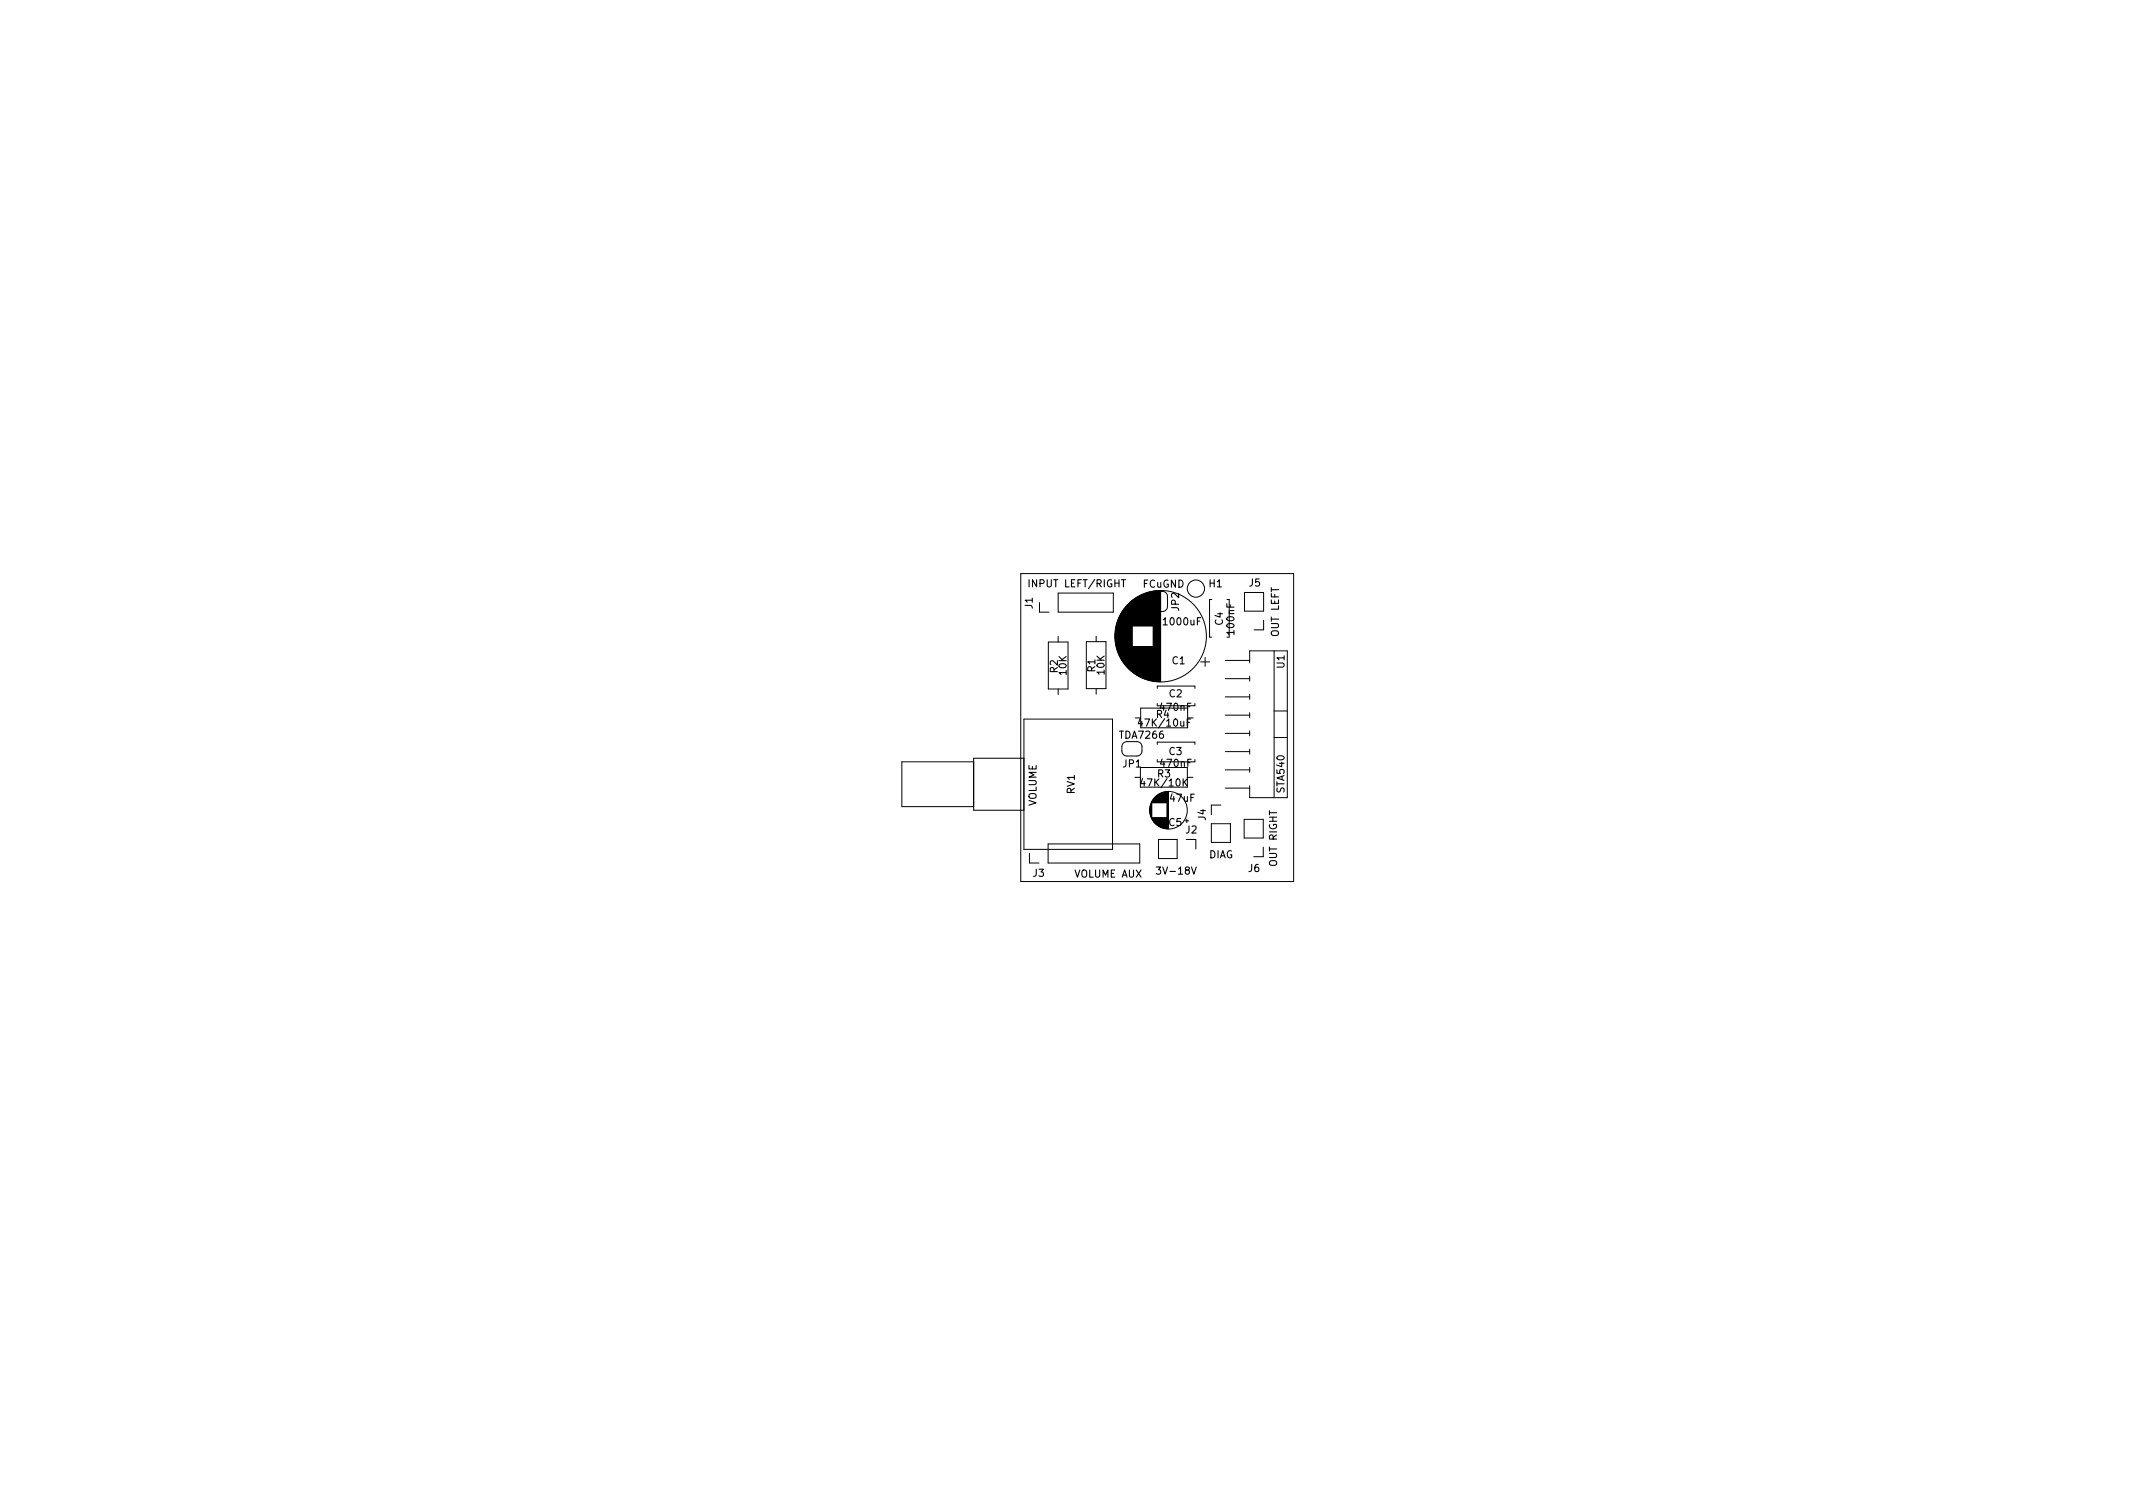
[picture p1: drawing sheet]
<svg xmlns="http://www.w3.org/2000/svg" width="297mm" height="210mm" viewBox="0 0 297 210" stroke-linecap="round" stroke-linejoin="round" font-family="sans-serif">
<defs><g id="words">
<g font-size="1.4">
<text x="143.6" y="81.8">INPUT LEFT/RIGHT</text>
<text x="159.1" y="81.8">FCuGND</text>
<text x="168.4" y="81.8">H1</text>
<text x="174" y="81.7">J5</text>
<text x="143.8" y="84.7" transform="rotate(-90 143.8 84.7)">J1</text>
<text x="162.2" y="87.1">1000uF</text>
<text x="164.2" y="85" transform="rotate(-90 164.2 85)">JP2</text>
<text x="170.3" y="87" transform="rotate(-90 170.3 87)">C4</text>
<text x="171.9" y="88.2" transform="rotate(-90 171.9 88.2)">100nF</text>
<text x="178.1" y="88.6" transform="rotate(-90 178.1 88.6)">OUT LEFT</text>
<text x="147.3" y="93.7" transform="rotate(-90 147.3 93.7)">R2</text>
<text x="148.5" y="94" transform="rotate(-90 148.5 94)">10K</text>
<text x="152.5" y="93.5" transform="rotate(-90 152.5 93.5)">R1</text>
<text x="153.8" y="93.9" transform="rotate(-90 153.8 93.9)">10K</text>
<text x="163.2" y="92.5">C1</text>
<text x="178.9" y="93" transform="rotate(-90 178.9 93)">U1</text>
<text x="159" y="101.2">47K/10uF</text>
<text x="161" y="100">R4</text>
<text x="161.7" y="99">470nF</text>
<text x="162.8" y="97.1">C2</text>
<text x="156" y="102.8">TDA7266</text>
<text x="156.4" y="106.8">JP1</text>
<text x="161.7" y="106.8">470nF</text>
<text x="162.8" y="105.1">C3</text>
<text x="144.3" y="112.3" transform="rotate(-90 144.3 112.3)">VOLUME</text>
<text x="149.7" y="110.5" transform="rotate(-90 149.7 110.5)">RV1</text>
<text x="159.4" y="109.5">47K/10K</text>
<text x="161.2" y="108.2">R3</text>
<text x="163" y="111.6">47uF</text>
<text x="178.9" y="110.3" transform="rotate(-90 178.9 110.3)">STA540</text>
<text x="162.8" y="115">C5</text>
<text x="165.1" y="116">J2</text>
<text x="167.9" y="114.2" transform="rotate(-90 167.9 114.2)">J4</text>
<text x="168.3" y="119.5">DIAG</text>
<text x="143.9" y="122.1">J3</text>
<text x="149.7" y="122.2">VOLUME AUX</text>
<text x="161.5" y="121.8">3V-18V</text>
<text x="173.9" y="121.4">J6</text>
<text x="177.8" y="120.6" transform="rotate(-90 177.8 120.6)">OUT RIGHT</text>
</g>
</g></defs>
<g fill="none" stroke="#000" stroke-width=".14">
<path d="M142.2 79.9h38v42.8h-38zM144.8 83.9v1.3h1.3M146 89.4h2.7v6.5h-2.7zM147.4 82.6h7.6v2.6h-7.6zM147.4 88.6v.8M147.4 95.9v.8M151.3 89.3h2.7v6.6h-2.7zM152.6 88.6v.7M152.6 95.9v.8M155.3 88.3v.6M155.3 87.8v1.5M155.3 87.6v2"/>
<path d="M155.4 87.3v2.5M155.4 87.2v2.8M155.5 87v3.2M155.5 86.9v3.4M155.5 86.7v3.7M155.6 86.6v4M155.6 86.5v4.2M155.7 86.4v4.4M155.7 86.3v4.6M155.7 86.2v4.8M155.8 86.1v5M155.8 86v5.2"/>
<path d="M155.9 85.9v5.4M155.9 85.8v5.6M155.9 85.7v5.7M156 85.7v5.8M156 85.6v6M156.1 85.5v6.2M156.1 85.4v6.3M156.1 85.4v6.4M156.2 85.3v6.6M156.2 85.2v6.7M156.3 85.2v6.8M156.3 85.1v7"/>
<path d="M156.4 85v7.2M156.4 84.9v7.3M156.5 84.9v7.4M156.5 84.8v7.5M156.5 84.8v7.6M156.6 84.7v7.7M156.6 84.7v7.8M156.7 84.6v7.9M156.7 84.6v8M156.7 84.5v8.1M156.8 84.5v8.2M156.8 84.4v8.3"/>
<path d="M156.9 84.4v8.4M156.9 84.3v8.6M157 84.3v8.6M157 84.2v8.8M157.1 84.2v8.8M157.1 84.1v8.9M157.1 84.1v9M157.2 84.1v9M157.2 84v9.2M157.3 84v9.2M157.3 83.9v9.3M157.3 83.9v9.4"/>
<path d="M157.4 83.9v9.4M157.4 83.8v9.5M157.5 83.8v9.6M157.5 83.7v9.7M157.6 83.7v9.8M157.7 83.6v9.9M157.7 83.6v3.5M157.7 90v3.6M157.8 83.5v3.6M157.8 90v3.6M157.8 90v3.7M157.9 83.5v3.6"/>
<path d="M157.9 90v3.7M157.9 83.4v3.7M158 83.4v3.7M158 90v3.8M158.1 83.3v3.8M158.1 90v3.8M158.1 100h.8M158.1 90v3.9M158.2 83.3v3.8M158.2 90v3.9M158.2 83.2v3.9M158.3 83.2v3.9"/>
<path d="M158.3 90v4M158.4 83.1v4M158.4 90v4M158.4 90v4.1M158.5 83.1v4M158.5 90v4.1M158.6 83v4.1M158.6 90v4.1M158.6 90v4.2M158.7 83v4.1M158.7 90v4.2M158.7 82.9v4.2"/>
<path d="M158.8 82.9v4.2M158.8 90v4.3M158.9 98.6h6.5v2.7h-6.5zM158.9 82.9v4.2M158.9 90v4.3M158.9 82.8v4.3M159 82.8v4.3M159 90v4.3M159 90v4.4M159.1 82.8v4.3M159.1 90v4.4M159.2 82.7v4.4"/>
<path d="M159.2 90v4.4M159.3 82.7v4.4M159.3 90v4.5M159.4 82.7v4.4M159.4 90v4.5M159.4 82.6v4.5M159.5 82.6v4.5M159.5 90v4.5M159.5 90v4.6M159.6 82.6v4.5M159.6 90v4.6M159.7 82.6v4.5"/>
<path d="M159.7 90v4.6M159.7 82.5v4.6M159.8 82.5v4.6M159.8 90v4.6M159.8 90v4.7M159.9 82.5v4.6M159.9 90v4.7M160 82.5v4.6M160 90v4.7M160.1 82.5v4.6M160.1 90v4.7M160.1 82.4v4.7"/>
<path d="M160.2 82.4v4.7M160.2 90v4.8M160.3 82.4v4.7M160.3 90v4.8M160.4 82.4v4.7M160.4 90v4.8M160.5 82.4v4.7M160.5 90v4.8M160.6 83a.7 .7 0 0 1 .7-.7h.6a.7 .7 0 0 1 .7 .7v1.4a.7 .7 0 0 1-.7 .7h-.6a.7 .7 0 0 1-.7-.7M160.6 82.3v12.5M160.7 82.3v12.5M160.7 82.3v12.6"/>
<path d="M160.8 82.3v12.6M160.9 82.3v12.6M161 82.3v12.6M161.1 82.3v12.6M161.2 82.3v12.6M161.2 95.8v-.3h5.2v.3M161.2 98v.3h5.2v-.3M161.3 82.3v12.6M161.4 82.3v12.6M161.5 82.3v12.6M161.6 82.3v12.6M165.4 100h.8"/>
<path d="M167.2 92.2h1.2M167.8 91.5v1.3M168.8 83.5h-.4v5.2h.4M170.6 92h3.4M170.6 94.5h3.4M170.6 97h3.4M170.6 99.6h3.4M170.9 83.5h.3v5.2h-.3M173.3 82.5h2.7v2.6h-2.7zM174 92.3v-1.7h5.3v20.5h-5.3v-1.7M174 94.2v.6M174 96.7v.7"/>
<path d="M174 99.2v.7M176 86.4v1.3h-1.4M177.4 90.6v20.5M177.4 99h1.9M135.6 106.1h-10v6.2h10M142.6 100.1h12.3v18.2h-12.3zM142.6 105.6h-7v7.2h7M143.4 118.8v1.4h1.3M146 117.5h12.7v2.7h-12.7zM156.9 103.3a.7 .7 0 0 0-.7 .7v.6a.7 .7 0 0 0 .7 .7h1.4a.7 .7 0 0 0 .7-.7v-.6a.7 .7 0 0 0-.7-.7M158 108.2h.8M158.8 106.9h6.5v2.7h-6.5z"/>
<path d="M160.1 112.5v.6M160.2 112.3v1M160.2 112.1v1.4M160.2 112v1.6M160.3 111.9v1.8M160.3 111.8v2M160.4 111.7v2.2M160.4 111.6v2.4M160.4 111.6v.2M160.4 113.9v.2M160.5 111.5v.3M160.5 113.9v.2"/>
<path d="M160.5 111.4v.4M160.5 113.9v.3M160.6 111.4v.4M160.6 113.9v.4M160.6 111.3v.5M160.6 113.9v.5M160.7 111.2v.6M160.7 113.9v.5M160.7 113.9v.6M160.8 111.1v.7M160.8 113.9v.6M160.8 113.9v.7"/>
<path d="M160.8 111v.8M160.9 111v.8M160.9 113.9v.7M160.9 113.9v.8M161 110.9v.9M161 113.9v.8M161 113.9v.9M161 110.8v1M161.1 110.8v1M161.1 113.9v.9M161.1 113.9v1M161.2 110.8v1"/>
<path d="M161.2 113.9v1M161.2 103.7v-.4h5.2v.4M161.2 105.8v.3h5.2v-.3M161.2 110.7v1.1M161.3 110.7v1.1M161.3 113.9v1.1M161.3 110.6v1.2M161.3 116.9h2.6v2.6h-2.6zM161.4 110.6v1.2M161.4 113.9v1.1M161.4 113.9v1.2M161.5 110.6v1.2"/>
<path d="M161.5 113.9v1.2M161.5 110.5v1.3M161.6 110.5v1.3M161.6 113.9v1.2M161.6 113.9v1.3M161.7 110.5v1.3M161.7 113.9v1.3M161.7 110.4v1.4M161.8 110.4v1.4M161.8 113.9v1.3M161.9 110.4v1.4M161.9 113.9v1.4"/>
<path d="M162 110.4v1.4M162 113.9v1.4M162 110.3v1.5M162.1 110.3v1.5M162.1 113.9v1.4M162.2 110.3v1.5M162.2 113.9v1.4M162.2 113.9v1.5M162.3 110.3v1.5M162.3 113.9v1.5M162.4 110.3v1.5M162.5 110.2v1.6"/>
<path d="M162.5 110.2v5.2M162.6 110.2v5.2M162.7 110.2v5.2M165 114.3h.5M165.2 116.9h1.3v1.3M165.3 114v.5M165.3 108.2h.8M168.7 114.7h2.6v2.6h-2.6zM170 112.1h-1.3v1.3M170.6 102.1h3.4M170.6 104.7h3.4M170.6 107.2h3.4"/>
<path d="M170.6 109.7h3.4M173.3 114.1h2.6v2.6h-2.6zM174 101.8v.7M174 104.3v.7M174 106.9v.6M175.9 118v1.3h-1.3M177.4 102.7h1.9"/>
<circle cx="161.6" cy="88.6" r="6.4"/>
<circle cx="166.5" cy="82" r="1.2"/>
<circle cx="162.7" cy="112.8" r="2.62"/>
</g>
<path d="M158.8 100.1l-.3 .7h.6M159.1 108.4l-.2 .7h.6M164.9 108.9l.4 .6M165.3 108.5l-.5 .5M165.8 100.1h-.5v1M165.9 120.7l.4 1 .3-1" fill="none" stroke="#000" stroke-width=".15"/>
<use href="#words"/>
</svg>
